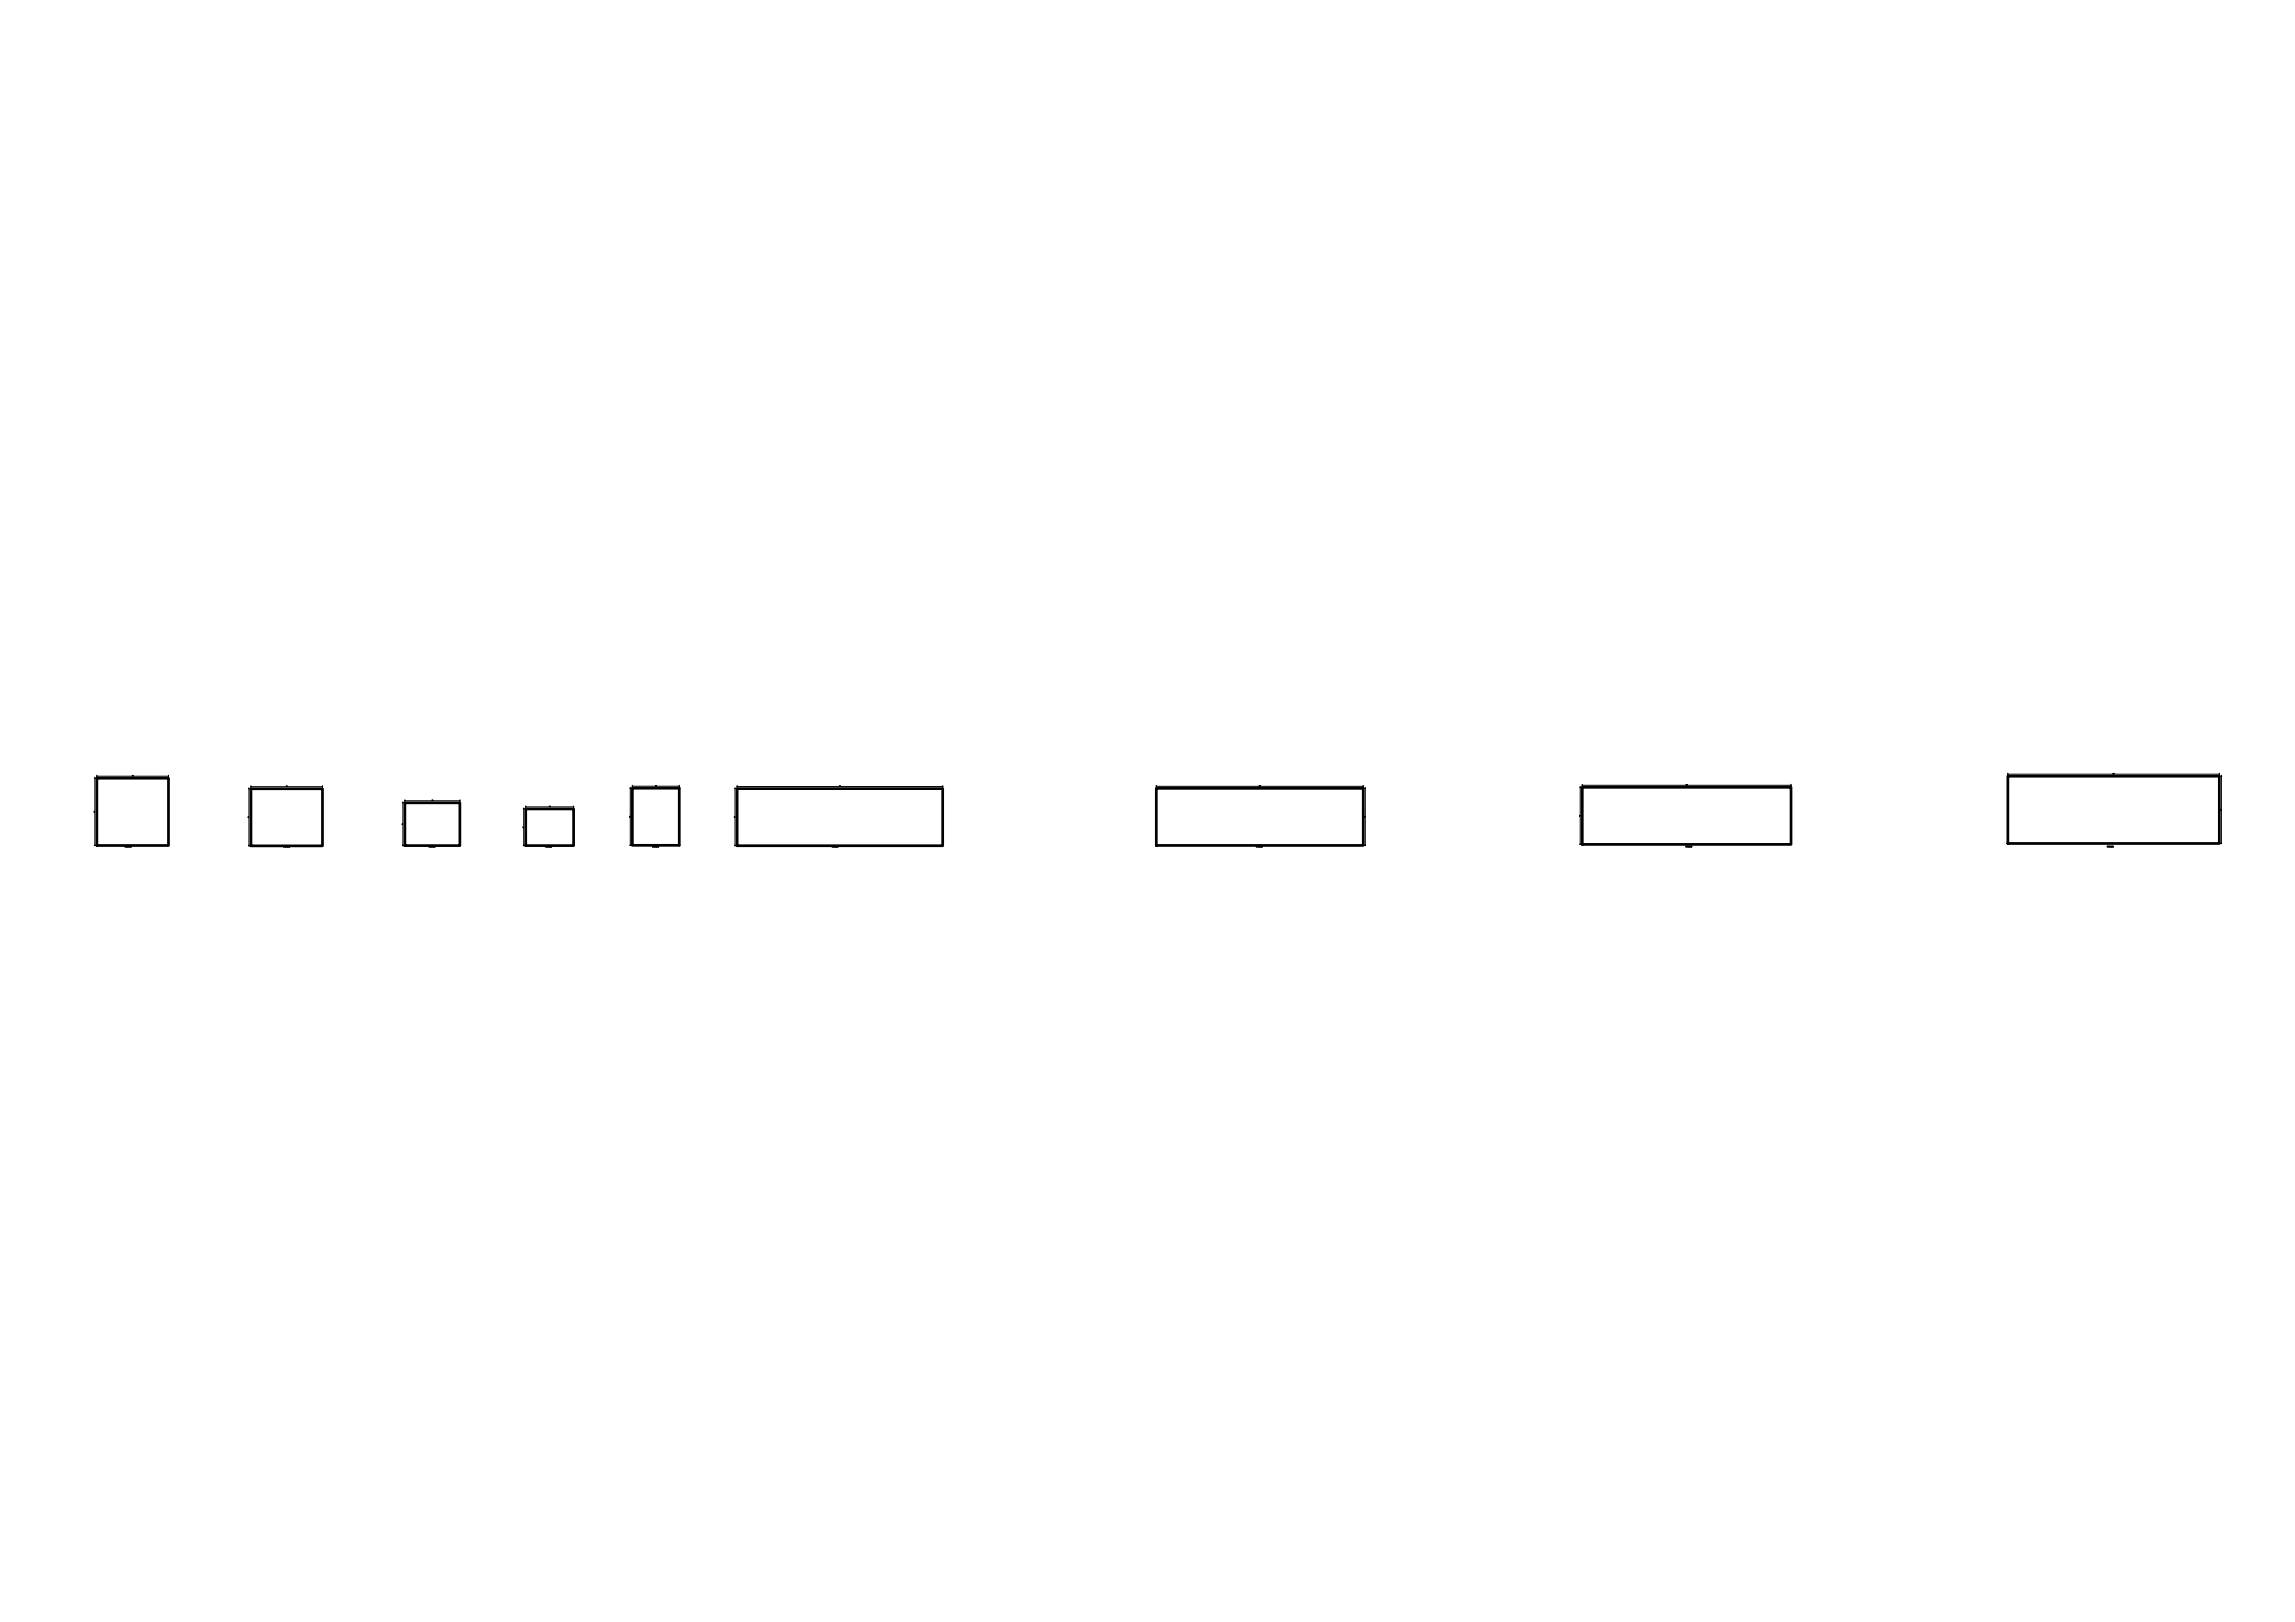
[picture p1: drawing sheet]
<svg xmlns="http://www.w3.org/2000/svg" width="841mm" height="594mm" viewBox="0 0 841 594" stroke-linecap="round" stroke-linejoin="round" font-family="sans-serif">
<!-- layer: Part -->
<path d="M35.5 285h26.2v24.7h-26.2zM92 288.9h26.2v20.9h-26.2zM148.4 294h20.1v15.7h-20.1zM192.7 296.3h17.5v13.4h-17.5zM231.7 288.7h17.2v20.9h-17.2zM270.1 288.8h75.4v21h-75.4zM423.7 288.7h75.9v21h-75.9zM579.8 288.4h76.5v20.9h-76.5zM735.8 284.3h77.5v24.6h-77.5z" fill="none" stroke="#000" stroke-width=".99"/>
<!-- layer: Dimension -->
<g fill="none" stroke="#000" stroke-width=".37">
<path d="M34.5 297.5h.1M34.5 297.4h.1M34.7 297.2h.1M34.6 285h.8M34.7 285l.1 .1M34.8 285h.1M34.8 285v24.7M35.5 284.3h.1M35.5 284.3h26.2M35.5 284.1v.9M35.6 284.2l-.1 .1M48.5 284v.2"/>
<path d="M48.6 284.2l.2-.2v.2M61.7 284.3h.1M61.7 284.1v.9M61.8 284.2l-.1 .1M90.9 299.3h.2zM90.9 299.1l.2 .1zM91 288.9h.9M91.1 299.4l-.1 .1M91.2 288.8l.1 .1M91.2 288.9h.1M91.2 288.9v20.9M92 288.1h.1"/>
<path d="M92 288.1h26.2M92 287.9v.9M92 288.1l-.1 .1M104.9 287.9h.1M105 287.9l-.1 .1M105.2 287.9l-.1 .1M105.2 287.9v.1M105.2 288h.1M118.2 288.1h.1M118.2 287.9v.9M118.2 288.1l-.1 .1M147.4 294h.9"/>
<path d="M147.6 294l.1 .1M147.6 294h.1M147.6 294v15.7M148.4 293.3h.1M148.4 293.3h20.1M148.4 293.1v.9M148.4 293.3l-.1 .1M158.3 293l.1 .2M158.4 293l.1 .2M158.6 293.2h.1M168.5 293.3h.1M168.5 293.1v.9"/>
<path d="M168.6 293.3l-.1 .1M191.7 296.3h.9M191.9 296.2l.1 .1M191.9 296.3h.1M191.9 296.3v13.4M192.7 295.5h.1M192.7 295.5h17.5M192.7 295.3v.9M192.7 295.5l-.1 .1M201.3 295.3l.1 .2M201.7 295.3v.2l-.3-.2M210.2 295.5h.1"/>
<path d="M210.2 295.3v.9M210.2 295.5l-.1 .1M230.7 299.1l.2 .1zM230.7 299h.2zM230.9 299.2l-.2 .1M230.9 288.7l.1 .1M231 288.7h.1M231 288.7v20.9M231.7 288h.1M231.7 287.8l-.1 .9h-.8M231.7 288h17.2M231.8 287.9l-.1 .1"/>
<path d="M240.2 287.7l.2 .2-.1-.2M240.5 287.9h.1M248.9 288h.1M248.9 287.8v.8M249 287.9l-.1 .1M269.1 299.1h.2zM269.2 299.2v.1M269.2 288.8h.8M269.3 299.4l-.2 .1M269.3 288.8l.1 .1M269.4 288.8h.1M269.4 288.8v21"/>
<path d="M270.1 288.1h.1M270.1 288.1h75.4M270.1 287.9v.9M270.2 288l-.1 .1M307.6 287.9v.1M307.7 287.8v.2zM307.8 287.8v.2zM308 287.9v.1M345.5 288.1h.1M345.5 287.9v.9M345.5 288l-.1 .1M423.7 288h.1"/>
<path d="M423.7 288h75.9M423.7 287.8v.9M423.8 287.9l-.1 .1M461.4 287.7l.1 .2M461.4 287.9h.1M461.6 287.7v.2zM461.9 287.7h-.2M499.6 288h.1M499.6 287.8v.9M499.6 287.9l-.1 .1M499.6 288.7h.9M500 299h.2z"/>
<path d="M500.1 299.1v.1M500.2 299.3l-.1 .1M500.3 288.7l.1 .1M500.3 288.7h.1M500.3 288.7v21M578.8 298.6h.2zM578.9 298.8h.1M578.9 288.4h.9M579 298.9l-.2 .1M579 288.3l.1 .1M579.1 288.4h.1M579.1 288.4v20.9"/>
<path d="M579.8 287.6h.1M579.8 287.6h76.5M579.8 287.4v.9M579.9 287.6l-.1 .1M617.9 287.4v.1M618 287.5h.1M618.1 287.4l.1 .1M618.4 287.5h-.1M656.3 287.6h.1M656.3 287.4v.9M656.4 287.6l-.1 .1M735.8 283.6h.1"/>
<path d="M735.8 283.6h77.5M735.8 283.4v.8M735.8 283.5l-.1 .1M774.3 283.3v.1M774.3 283.4h.1M774.4 283.3l.1 .1zM774.6 283.3v.1M774.7 283.3v.1M813.3 283.6h.1M813.3 283.4v.8M813.4 283.5l-.2 .1M813.4 284.3h.8"/>
<path d="M813.9 296.4h.1M813.8 296.8h.1M813.8 296.6h.1M813.9 296.7v.1M814 284.3l.1 .1M814 284.3h.1M814 284.3v24.6M34.6 309.7h.8M34.7 309.6l.1 .1M34.8 309.7h.1M91 309.8h.9M91.2 309.7l.1 .1"/>
<path d="M91.2 309.8h.1M147.5 301.8h.1M147.4 309.7h.9M147.5 301.9l-.1 .2M147.5 301.9h-.1M147.5 301.8v.1M147.6 309.7l.1 .1M147.6 309.7h.1M191.8 302.9h.1M191.7 303v.1M191.7 309.7h.9M191.8 303.2h-.1"/>
<path d="M191.8 303.1v.1M191.9 309.7l.1 .1M191.9 309.7h.1M230.8 309.6h.8M230.9 309.6l.1 .1M231 309.6h.1M269.2 309.8h.8M269.3 309.7l.1 .1M269.4 309.8h.1M499.6 309.7h.9M500.3 309.6l.1 .1M500.3 309.7h.1"/>
<path d="M578.9 309.3h.9M579 309.2l.1 .1M579.1 309.3h.1M813.4 308.9h.8M814 308.9l.1 .1M814 308.9h.1"/>
</g>
<!-- layer: PartMark -->
<g fill="none" stroke="#000" stroke-width=".37">
<path d="M45.7 310l2.3-.1 .1 .2-2.3 .1zM45.9 310.1v.1M46.1 310l.1 .2M46.3 310v.2M46.5 310v.2M46.6 310v.2M46.7 310l.1 .1M46.8 310.1h-.1M46.8 310.1v.1M47 310v.2l.2-.2M47.3 310l.1 .2zM47.5 310.1l.3-.1v.2z"/>
<path d="M47.5 310l.1 .1M47.5 310v.1M47.9 310v.1M48 310.1h-.1M48 310l.1 .2zM103.8 310l2.3-.1 .1 .2-2.3 .1zM104 310.1v.1M104.2 310l.1 .2M104.4 310v.2M104.6 310v.2M104.7 310v.2M104.8 310l.1 .1"/>
<path d="M105.1 310l.1 .2M105.3 310v.2M105.4 310l.1 .2zM105.6 310.1h.1M105.7 310l-.1 .1M105.8 310l.1 .2M106 310.1h.1M106.2 310v.2zM157.1 309.9h2.2l.2 .2-2.3 .1zM157.3 310.1v.1M157.5 310l.1 .2M157.7 310v.2"/>
<path d="M157.8 310l.1 .2M158 310v.2M158.1 310v.2M158.2 310.1v.1M158.4 310l.1 .2M158.6 310v.2M158.7 310l.1 .2zM158.9 310.1h.1M158.9 310l.1 .1M159 310l.2 .2M159.2 310l.1 .2M159.4 310v.2z"/>
<path d="M199.9 309.9l2.3 .2-2.3 .1zM200 310.1v.1M200.2 310l.1 .2M200.4 310v.2M200.6 310v.2M200.7 310v.2M200.9 310v.2zM200.9 310.1v.1M201.1 310l.1 .2M201.3 310v.2M201.4 310l.1 .2zM201.6 310h.1"/>
<path d="M201.7 310v.1M201.8 310v.2M201.9 310.1h.1M202.1 310l.1 .2zM239 310l2.4 .1-2.3 .1zM239.2 310.1v.1M239.4 310l.1 .2M239.6 310v.2M239.8 310v.2M239.9 310v.2zM240.1 310.2l.1-.2-.1 .2M240.3 310l.1 .2"/>
<path d="M240.5 310v.2M240.6 310l.1 .2zM240.8 310.1h.1M240.8 310l.1 .1M241 310l.1 .2M241.2 310v.1M241.3 310l.1 .2zM304.9 310l2.1-.1 .1 .2-2.2 .1zM305 310.1v.1M305.2 310l.2 .2M305.5 310v.2M305.7 310.1l-.1 .1"/>
<path d="M305.8 310v.2zM305.9 310.1l-.1 .1M306 310l.1 .2M306.2 310v.2M306.3 310l.1 .2zM306.5 310h.1M306.6 310v.1M306.7 310l.1 .2M306.9 310.1v.1M307 310.1l-.1 .1M307.1 310v.2zM460.3 310l2.1-.1 .2 .2-2.2 .1z"/>
<path d="M460.5 310.1v.1M460.7 310l.1 .2M460.9 310v.2M461.2 310.1l-.1 .1M461.3 310v.1M461.5 310l.1 .2M461.7 310v.2M461.8 310l.1 .2zM462 310h.1M462 310v.1M462.2 310l.1 .2M462.4 310.1v.1"/>
<path d="M462.6 310v.2zM617.8 309.9h2l.2 .2-2.2 .1zM617.9 310.1v.1M618.1 310l.1 .2M618.3 310v.2M618.6 310.1l-.1 .1M618.7 310v.2M618.9 310v.2l.2-.2M619.2 310l.1 .2zM619.3 310h.3l.1 .2M619.4 310v.1M619.8 310.1v.1"/>
<path d="M619.9 310l.1 .2zM772.2 309.9h2.1l.1 .2-2.2 .1zM772.4 310.1v.1M772.5 310l.2 .2M772.8 310v.2M773 310.1v.1M773.2 310v.2M773.3 310l.2 .2M773.5 310l.1 .2M773.7 310v.2zM773.8 310l.1 .1M773.9 310v.1"/>
<path d="M773.9 310.1h.2M774.1 310.1h-.1M774.2 310l.1 .1M774.4 310v.2z"/>
</g>
</svg>
